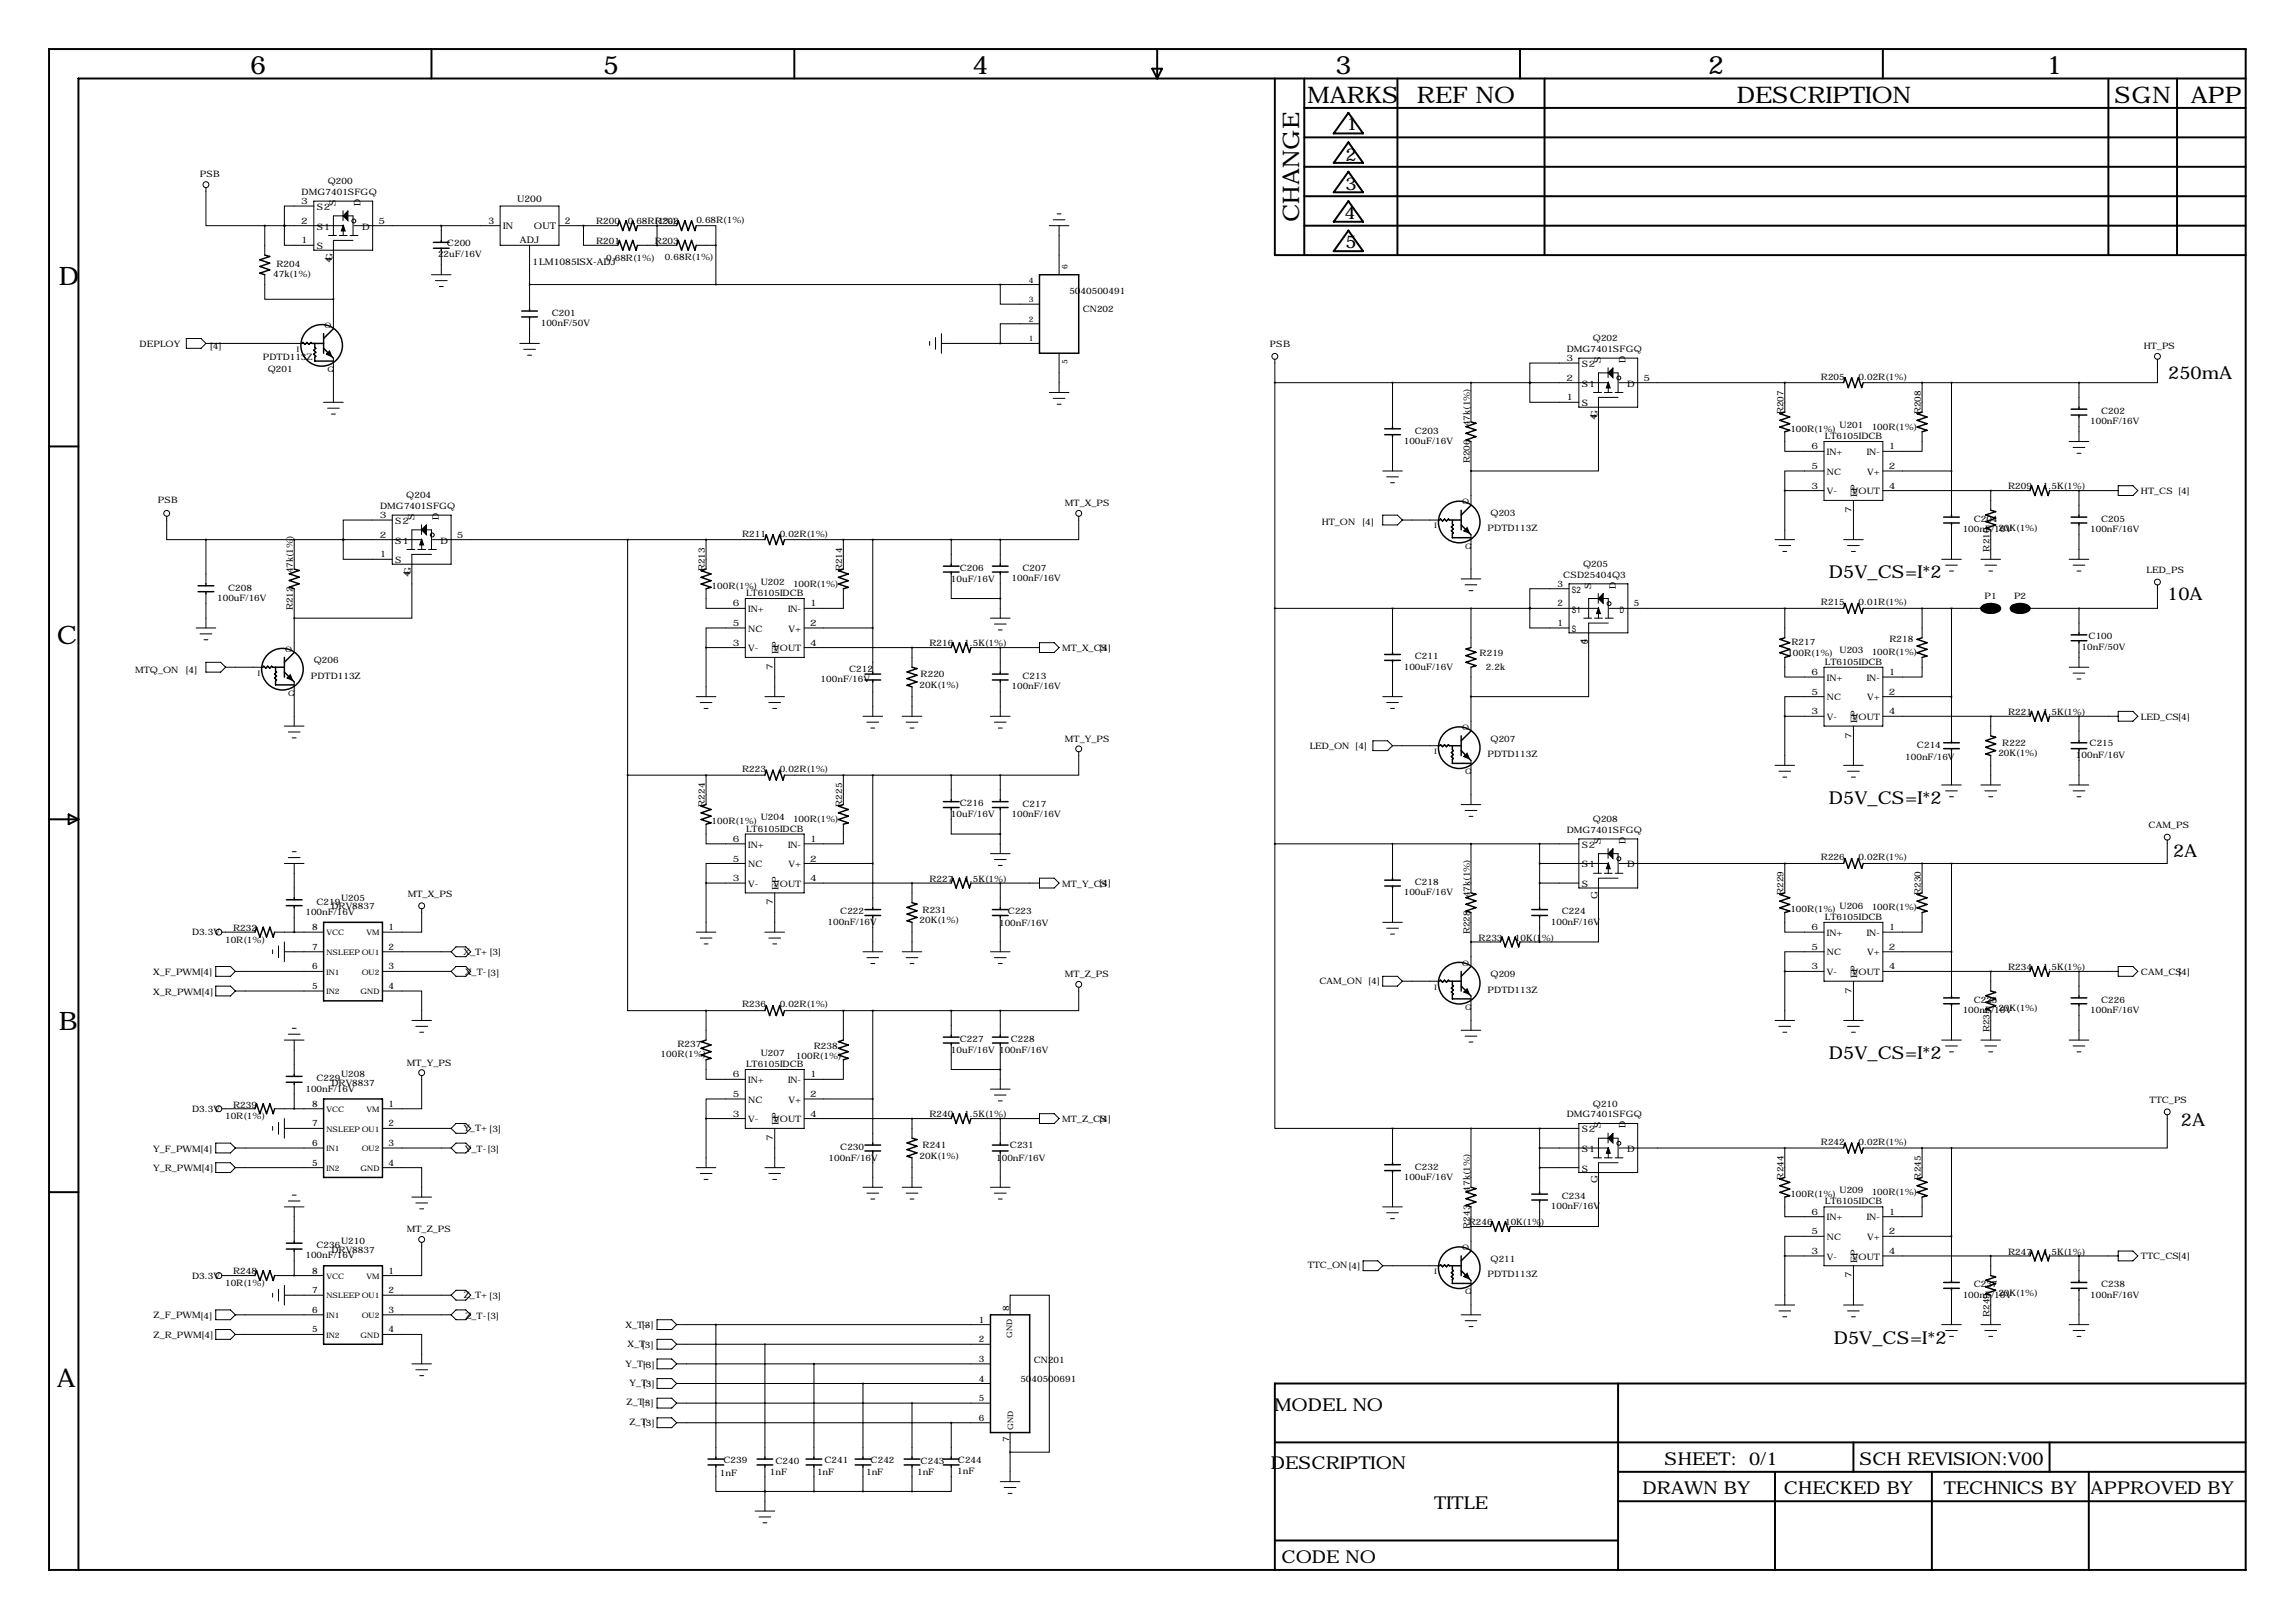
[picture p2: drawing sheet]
<svg xmlns="http://www.w3.org/2000/svg" width="594mm" height="419mm" viewBox="0 0 594 419" stroke-linecap="round" stroke-linejoin="round" font-family="sans-serif">
<defs><g id="words">
<g font-size="6.6">
<text x="64.8" y="19">6</text>
<text x="156.2" y="19">5</text>
<text x="251.9" y="19.3">4</text>
<text x="345.9" y="19.3">3</text>
<text x="442.4" y="19.3">2</text>
<text x="530.1" y="19.3">1</text>
<text x="15.2" y="73.7">D</text>
<text x="14.7" y="166.6">C</text>
<text x="15.2" y="266.7">B</text>
<text x="14.7" y="359.2">A</text>
</g>
<g font-size="5.9">
<text x="338.6" y="26.6">MARKS</text>
<text x="367" y="26.6">REF NO</text>
<text x="449.9" y="26.6">DESCRIPTION</text>
<text x="547.7" y="26.6">SGN</text>
<text x="567.4" y="26.6">APP</text>
<text x="336.5" y="57.4" transform="rotate(-90 336.5 57.4)">CHANGE</text>
</g>
<g font-size="4.6">
<text x="348.7" y="33.8">1</text>
<text x="348.5" y="41.7">2</text>
<text x="348.5" y="49.3">3</text>
<text x="348.2" y="56.6">4</text>
<text x="348.5" y="64.3">5</text>
<text x="561.6" y="98">250mA</text>
<text x="473.7" y="149.6">D5V_CS=I*2</text>
<text x="561.3" y="155.4">10A</text>
<text x="473.7" y="208">D5V_CS=I*2</text>
<text x="562.9" y="221.7">2A</text>
<text x="473.7" y="274.1">D5V_CS=I*2</text>
<text x="564.9" y="291.6">2A</text>
<text x="475" y="348">D5V_CS=I*2</text>
<text x="330.1" y="365.1">MODEL NO</text>
<text x="329.2" y="380.4">DESCRIPTION</text>
<text x="431.1" y="379.1">SHEET: 0/1</text>
<text x="481.6" y="379.1">SCH REVISION:V00</text>
<text x="425.5" y="386.7">DRAWN BY</text>
<text x="462.1" y="386.7">CHECKED BY</text>
<text x="503.4" y="386.7">TECHNICS BY</text>
<text x="541.5" y="386.7">APPROVED BY</text>
<text x="371.5" y="390.5">TITLE</text>
<text x="331.9" y="404.5">CODE NO</text>
</g>
<g font-size="2.4">
<text x="134" y="52.3">U200</text>
<text x="126.5" y="57.9">3</text>
<text x="130.3" y="59.4">IN</text>
<text x="138.3" y="59.4">OUT</text>
<text x="146.3" y="57.9">2</text>
<text x="134.7" y="63">ADJ</text>
<text x="137.9" y="68.5">1LM1085ISX-ADJ</text>
</g>
<g font-size="2.3">
<text x="51.8" y="45.7">PSB</text>
<text x="84.9" y="47.7">Q200</text>
<text x="78" y="52.8">3</text>
<text x="78.1" y="50.5">DMG7401SFGQ</text>
<text x="87" y="53.3" transform="rotate(-90 87 53.3)">S</text>
<text x="93.4" y="53.3" transform="rotate(-90 93.4 53.3)">D</text>
<text x="78" y="57.9">2</text>
<text x="82" y="59.4">S1</text>
<text x="82" y="54.4">S2</text>
<text x="93.8" y="59.4">D</text>
<text x="98" y="57.9">5</text>
<text x="154.4" y="58.1">R200</text>
<text x="162.6" y="58.1">0.68R(1%)</text>
<text x="169.6" y="58.1">R202</text>
<text x="180.4" y="57.6">0.68R(1%)</text>
<text x="78" y="63">1</text>
<text x="82" y="64.5">S</text>
<text x="115.8" y="63.7">C200</text>
<text x="154.4" y="63.2">R201</text>
<text x="169.6" y="63.2">R203</text>
<text x="70.8" y="71.8">47k(1%)</text>
<text x="71.6" y="69">R204</text>
<text x="85.9" y="68" transform="rotate(-90 85.9 68)">4</text>
<text x="86.1" y="67.6" transform="rotate(-90 86.1 67.6)">G</text>
<text x="113.5" y="66.5">22uF/16V</text>
<text x="157" y="67.5">0.68R(1%)</text>
<text x="172.2" y="67.3">0.68R(1%)</text>
<text x="277" y="76.1">5040500491</text>
<text x="142.9" y="81.8">C201</text>
<text x="280.5" y="80.8">CN202</text>
<text x="36.2" y="89.9">DEPLOY</text>
<text x="140.1" y="84.5">100nF/50V</text>
<text x="328.9" y="89.9">PSB</text>
<text x="412.6" y="88.3">Q202</text>
<text x="54.4" y="90.3">[4]</text>
<text x="68.1" y="93.1">PDTD113Z</text>
<text x="405.7" y="93.5">3</text>
<text x="405.8" y="91.1">DMG7401SFGQ</text>
<text x="409.7" y="95">S2</text>
<text x="414.7" y="94" transform="rotate(-90 414.7 94)">S</text>
<text x="421" y="94" transform="rotate(-90 421 94)">D</text>
<text x="555.2" y="90.4">HT_PS</text>
<text x="69.3" y="96.3">Q201</text>
<text x="405.7" y="98.6">2</text>
<text x="409.7" y="100.1">S1</text>
<text x="421.4" y="100.1">D</text>
<text x="425.7" y="98.6">5</text>
<text x="471.6" y="98.2">R205</text>
<text x="481.4" y="98.2">0.02R(1%)</text>
<text x="405.7" y="103.6">1</text>
<text x="409.7" y="105.1">S</text>
<text x="462" y="107.2" transform="rotate(-90 462 107.2)">R207</text>
<text x="497.5" y="107.2" transform="rotate(-90 497.5 107.2)">R208</text>
<text x="544.2" y="107.2">C202</text>
<text x="366.4" y="112.3">C203</text>
<text x="380.7" y="110.4" transform="rotate(-90 380.7 110.4)">47k(1%)</text>
<text x="413.5" y="108.6" transform="rotate(-90 413.5 108.6)">4</text>
<text x="413.8" y="108.2" transform="rotate(-90 413.8 108.2)">G</text>
<text x="463.7" y="111.7">100R(1%)</text>
<text x="472.6" y="113.7">LT6105IDCB</text>
<text x="476.5" y="110.7">U201</text>
<text x="484.8" y="111.2">100R(1%)</text>
<text x="541.4" y="109.9">100nF/16V</text>
<text x="363.6" y="115">100uF/16V</text>
<text x="380.7" y="119.9" transform="rotate(-90 380.7 119.9)">R206</text>
<text x="469.2" y="116.3">6</text>
<text x="473.2" y="117.8">IN+</text>
<text x="483.5" y="117.8">IN-</text>
<text x="489.2" y="116.3">1</text>
<text x="469.2" y="121.4">5</text>
<text x="473.2" y="122.9">NC</text>
<text x="483.6" y="122.9">V+</text>
<text x="489.2" y="121.4">2</text>
<text x="40.9" y="130.3">PSB</text>
<text x="98.5" y="131.8">DMG7401SFGQ</text>
<text x="105.2" y="129">Q204</text>
<text x="275.8" y="131.1">MT_X_PS</text>
<text x="469.2" y="126.5">3</text>
<text x="473.2" y="128">V-</text>
<text x="479.7" y="128">VOUT</text>
<text x="481" y="128.8" transform="rotate(-90 481 128.8)">EP</text>
<text x="489.2" y="126.5">4</text>
<text x="520.1" y="126.7">R209</text>
<text x="529.1" y="126.7">1.5K(1%)</text>
<text x="554.5" y="127.9">HT_CS [4]</text>
<text x="98.4" y="134.1">3</text>
<text x="102.4" y="135.6">S2</text>
<text x="107.3" y="134.6" transform="rotate(-90 107.3 134.6)">S</text>
<text x="113.7" y="134.6" transform="rotate(-90 113.7 134.6)">D</text>
<text x="342.3" y="136">HT_ON</text>
<text x="352.8" y="136">[4]</text>
<text x="385.3" y="137.6">PDTD113Z</text>
<text x="386.1" y="133.6">Q203</text>
<text x="479.6" y="132.8" transform="rotate(-90 479.6 132.8)">7</text>
<text x="508.4" y="137.8">100nF/16V</text>
<text x="511.2" y="135.1">C204</text>
<text x="517.6" y="137.4">20K(1%)</text>
<text x="541.4" y="137.8">100nF/16V</text>
<text x="544.2" y="135.1">C205</text>
<text x="98.4" y="139.2">2</text>
<text x="102.4" y="140.7">S1</text>
<text x="114.1" y="140.7">D</text>
<text x="118.4" y="139.2">5</text>
<text x="192.2" y="138.9">R211</text>
<text x="202" y="138.9">0.02R(1%)</text>
<text x="515.3" y="142.8" transform="rotate(-90 515.3 142.8)">R210</text>
<text x="75.9" y="148.5" transform="rotate(-90 75.9 148.5)">47k(1%)</text>
<text x="98.4" y="144.3">1</text>
<text x="102.4" y="145.8">S</text>
<text x="106.2" y="149.3" transform="rotate(-90 106.2 149.3)">4</text>
<text x="106.4" y="148.8" transform="rotate(-90 106.4 148.8)">G</text>
<text x="182.6" y="147.9" transform="rotate(-90 182.6 147.9)">R213</text>
<text x="218.1" y="147.9" transform="rotate(-90 218.1 147.9)">R214</text>
<text x="248.6" y="147.8">C206</text>
<text x="264.8" y="147.8">C207</text>
<text x="404.9" y="149.5">CSD25404Q3</text>
<text x="410" y="146.8">Q205</text>
<text x="556" y="148.3">LED_PS</text>
<text x="56.2" y="155.6">100uF/16V</text>
<text x="59.1" y="152.9">C208</text>
<text x="184.3" y="152.3">100R(1%)</text>
<text x="193.2" y="154.3">LT6105IDCB</text>
<text x="197.1" y="151.4">U202</text>
<text x="205.4" y="151.8">100R(1%)</text>
<text x="246.3" y="150.6">10uF/16V</text>
<text x="262" y="150.5">100nF/16V</text>
<text x="403.4" y="151.9">3</text>
<text x="407.2" y="153.5">S2</text>
<text x="412.1" y="152.4" transform="rotate(-90 412.1 152.4)">S</text>
<text x="418.5" y="152.4" transform="rotate(-90 418.5 152.4)">D</text>
<text x="514" y="154.9">P1</text>
<text x="521.7" y="154.9">P2</text>
<text x="75.9" y="158" transform="rotate(-90 75.9 158)">R212</text>
<text x="189.8" y="157">6</text>
<text x="193.8" y="158.4">IN+</text>
<text x="204.1" y="158.4">IN-</text>
<text x="209.8" y="157">1</text>
<text x="403.4" y="157">2</text>
<text x="407.2" y="158.6">S1</text>
<text x="423.2" y="157">5</text>
<text x="471.6" y="156.7">R215</text>
<text x="481.4" y="156.7">0.01R(1%)</text>
<text x="189.8" y="162.1">5</text>
<text x="189.8" y="167.1">3</text>
<text x="193.8" y="163.5">NC</text>
<text x="204.2" y="163.5">V+</text>
<text x="209.8" y="167.1">4</text>
<text x="209.8" y="162.1">2</text>
<text x="240.7" y="167.3">R216</text>
<text x="249.7" y="167.3">1.5K(1%)</text>
<text x="403.4" y="162.1">1</text>
<text x="411" y="166.8" transform="rotate(-90 411 166.8)">4</text>
<text x="464" y="167.1">R217</text>
<text x="489.4" y="166.3">R218</text>
<text x="541" y="165.3">C100</text>
<text x="81.3" y="171.7">Q206</text>
<text x="193.8" y="168.6">V-</text>
<text x="200.2" y="173.4" transform="rotate(-90 200.2 173.4)">7</text>
<text x="200.3" y="168.6">VOUT</text>
<text x="201.6" y="169.4" transform="rotate(-90 201.6 169.4)">EP</text>
<text x="219.9" y="173.9">C212</text>
<text x="275.1" y="168.6">MT_X_CS</text>
<text x="284.7" y="168.5">[4]</text>
<text x="363.6" y="173.4">100uF/16V</text>
<text x="366.4" y="170.7">C211</text>
<text x="383.2" y="169.9">R219</text>
<text x="384.8" y="173.4">2.2k</text>
<text x="463" y="169.9">100R(1%)</text>
<text x="472.6" y="172.1">LT6105IDCB</text>
<text x="476.5" y="169.2">U203</text>
<text x="484.8" y="169.6">100R(1%)</text>
<text x="539.2" y="168.3">10nF/50V</text>
<text x="35" y="174.1">MTQ_ON</text>
<text x="48" y="174.1">[4]</text>
<text x="80.5" y="175.7">PDTD113Z</text>
<text x="212.6" y="176.5">100nF/16V</text>
<text x="238.2" y="178">20K(1%)</text>
<text x="238.5" y="175.2">R220</text>
<text x="262" y="178.5">100nF/16V</text>
<text x="264.8" y="175.8">C213</text>
<text x="469.2" y="179.8">5</text>
<text x="469.2" y="174.8">6</text>
<text x="473.2" y="176.2">IN+</text>
<text x="483.5" y="176.2">IN-</text>
<text x="489.2" y="174.8">1</text>
<text x="489.2" y="179.8">2</text>
<text x="469.2" y="184.9">3</text>
<text x="473.2" y="181.3">NC</text>
<text x="483.6" y="181.3">V+</text>
<text x="489.2" y="184.9">4</text>
<text x="520.1" y="185.1">R221</text>
<text x="529.1" y="185.1">1.5K(1%)</text>
<text x="473.2" y="186.4">V-</text>
<text x="479.6" y="191.2" transform="rotate(-90 479.6 191.2)">7</text>
<text x="479.7" y="186.4">VOUT</text>
<text x="481" y="187.2" transform="rotate(-90 481 187.2)">EP</text>
<text x="554.5" y="186.3">LED_CS[4]</text>
<text x="275.8" y="192">MT_Y_PS</text>
<text x="339.2" y="193.9">LED_ON [4]</text>
<text x="385.3" y="196">PDTD113Z</text>
<text x="386.1" y="192">Q207</text>
<text x="493.5" y="196.8">100nF/16V</text>
<text x="496.5" y="193.7">C214</text>
<text x="517.6" y="195.8">20K(1%)</text>
<text x="518.6" y="193">R222</text>
<text x="537.7" y="196.3">100nF/16V</text>
<text x="541.2" y="193.2">C215</text>
<text x="192.2" y="199.8">R223</text>
<text x="202" y="199.8">0.02R(1%)</text>
<text x="182.6" y="208.8" transform="rotate(-90 182.6 208.8)">R224</text>
<text x="218.1" y="208.8" transform="rotate(-90 218.1 208.8)">R225</text>
<text x="248.6" y="208.7">C216</text>
<text x="264.8" y="208.8">C217</text>
<text x="184.3" y="213.3">100R(1%)</text>
<text x="193.2" y="215.3">LT6105IDCB</text>
<text x="197.1" y="212.3">U204</text>
<text x="205.4" y="212.8">100R(1%)</text>
<text x="246.3" y="211.5">10uF/16V</text>
<text x="262" y="211.5">100nF/16V</text>
<text x="405.8" y="215.6">DMG7401SFGQ</text>
<text x="412.6" y="212.8">Q208</text>
<text x="556.5" y="214.4">CAM_PS</text>
<text x="189.8" y="217.9">6</text>
<text x="193.8" y="219.4">IN+</text>
<text x="204.1" y="219.4">IN-</text>
<text x="209.8" y="217.9">1</text>
<text x="409.7" y="219.4">S2</text>
<text x="414.7" y="218.4" transform="rotate(-90 414.7 218.4)">S</text>
<text x="421" y="218.4" transform="rotate(-90 421 218.4)">D</text>
<text x="189.8" y="223">5</text>
<text x="193.8" y="224.5">NC</text>
<text x="204.2" y="224.5">V+</text>
<text x="209.8" y="223">2</text>
<text x="409.7" y="224.5">S1</text>
<text x="421.4" y="224.5">D</text>
<text x="471.6" y="222.7">R226</text>
<text x="481.4" y="222.7">0.02R(1%)</text>
<text x="88.3" y="233.1">U205</text>
<text x="105.6" y="232.2">MT_X_PS</text>
<text x="189.8" y="228.1">3</text>
<text x="193.8" y="229.6">V-</text>
<text x="200.3" y="229.6">VOUT</text>
<text x="201.6" y="230.4" transform="rotate(-90 201.6 230.4)">EP</text>
<text x="209.8" y="228.1">4</text>
<text x="240.7" y="228.3">R227</text>
<text x="249.7" y="228.3">1.5K(1%)</text>
<text x="275.1" y="229.5">MT_Y_CS</text>
<text x="284.7" y="229.4">[4]</text>
<text x="363.6" y="231.8">100uF/16V</text>
<text x="366.4" y="229.1">C218</text>
<text x="380.7" y="232.3" transform="rotate(-90 380.7 232.3)">47k(1%)</text>
<text x="409.7" y="229.6">S</text>
<text x="413.8" y="232.7" transform="rotate(-90 413.8 232.7)">G</text>
<text x="462" y="231.7" transform="rotate(-90 462 231.7)">R229</text>
<text x="497.5" y="231.7" transform="rotate(-90 497.5 231.7)">R230</text>
<text x="79.1" y="236.9">100nF/16V</text>
<text x="81.9" y="234.2">C219</text>
<text x="85.8" y="235.4">DRV8837</text>
<text x="200.2" y="234.4" transform="rotate(-90 200.2 234.4)">7</text>
<text x="214.3" y="239.5">100nF/16V</text>
<text x="217.6" y="236.7">C222</text>
<text x="238.2" y="239">20K(1%)</text>
<text x="239" y="236.4">R231</text>
<text x="258.8" y="239.7">100nF/16V</text>
<text x="261.1" y="236.7">C223</text>
<text x="401.7" y="239.4">100nF/16V</text>
<text x="404.5" y="236.7">C224</text>
<text x="463.7" y="236.2">100R(1%)</text>
<text x="472.6" y="238.1">LT6105IDCB</text>
<text x="476.5" y="235.2">U206</text>
<text x="484.8" y="235.7">100R(1%)</text>
<text x="49.8" y="242.1">D3.3V</text>
<text x="58.3" y="244">10R(1%)</text>
<text x="60.4" y="241">R232</text>
<text x="80.8" y="245.9">7</text>
<text x="80.9" y="240.8">8</text>
<text x="100.6" y="240.8">1</text>
<text x="100.6" y="245.9">2</text>
<text x="380.7" y="241.9" transform="rotate(-90 380.7 241.9)">R228</text>
<text x="383" y="243.5">R233</text>
<text x="392.4" y="243.5">10K(1%)</text>
<text x="469.2" y="245.9">5</text>
<text x="469.2" y="240.8">6</text>
<text x="473.2" y="242.3">IN+</text>
<text x="483.5" y="242.3">IN-</text>
<text x="489.2" y="240.8">1</text>
<text x="489.2" y="245.9">2</text>
<text x="80.8" y="251">6</text>
<text x="100.6" y="251">3</text>
<text x="120" y="247.1">X_T+ [3]</text>
<text x="469.2" y="251">3</text>
<text x="473.2" y="247.3">NC</text>
<text x="483.6" y="247.3">V+</text>
<text x="489.2" y="251">4</text>
<text x="520.1" y="251.1">R234</text>
<text x="529.1" y="251.1">1.5K(1%)</text>
<text x="39.7" y="257.4">X_R_PWM[4]</text>
<text x="39.7" y="252.4">X_F_PWM[4]</text>
<text x="80.8" y="256">5</text>
<text x="100.6" y="256">4</text>
<text x="120.4" y="252.5">X_T-[3]</text>
<text x="275.8" y="253">MT_Z_PS</text>
<text x="341.7" y="254.8">CAM_ON [4]</text>
<text x="385.3" y="256.9">PDTD113Z</text>
<text x="386.1" y="253">Q209</text>
<text x="473.2" y="252.4">V-</text>
<text x="479.6" y="257.2" transform="rotate(-90 479.6 257.2)">7</text>
<text x="479.7" y="252.4">VOUT</text>
<text x="481" y="253.2" transform="rotate(-90 481 253.2)">EP</text>
<text x="554.5" y="252.4">CAM_CS</text>
<text x="564.1" y="252.3">[4]</text>
<text x="192.2" y="260.8">R236</text>
<text x="202" y="260.8">0.02R(1%)</text>
<text x="508.4" y="262.3">100nF/16V</text>
<text x="511.2" y="259.6">C225</text>
<text x="517.6" y="261.8">20K(1%)</text>
<text x="541.4" y="262.3">100nF/16V</text>
<text x="544.2" y="259.6">C226</text>
<text x="248.6" y="269.7">C227</text>
<text x="261.8" y="269.7">C228</text>
<text x="515.3" y="267.3" transform="rotate(-90 515.3 267.3)">R235</text>
<text x="105.4" y="275.8">MT_Y_PS</text>
<text x="171.1" y="273.5">100R(1%)</text>
<text x="175.5" y="271">R237</text>
<text x="197.1" y="273.3">U207</text>
<text x="206.2" y="274">100R(1%)</text>
<text x="210.8" y="271.5">R238</text>
<text x="246.3" y="272.5">10uF/16V 100nF/16V</text>
<text x="81.9" y="279.9">C229</text>
<text x="85.8" y="281.1">DRV8837</text>
<text x="88.3" y="278.8">U208</text>
<text x="189.8" y="278.9">6</text>
<text x="193.2" y="276.2">LT6105IDCB</text>
<text x="193.8" y="280.4">IN+</text>
<text x="204.1" y="280.4">IN-</text>
<text x="209.8" y="278.9">1</text>
<text x="49.8" y="287.8">D3.3V</text>
<text x="60.4" y="286.7">R239</text>
<text x="79.1" y="282.6">100nF/16V</text>
<text x="80.9" y="286.5">8</text>
<text x="100.6" y="286.5">1</text>
<text x="189.8" y="284">5</text>
<text x="193.8" y="285.4">NC</text>
<text x="204.2" y="285.4">V+</text>
<text x="209.8" y="284">2</text>
<text x="412.6" y="286.5">Q210</text>
<text x="556.8" y="285.5">TTC_PS</text>
<text x="58.3" y="289.8">10R(1%)</text>
<text x="80.8" y="291.6">7</text>
<text x="100.6" y="291.6">2</text>
<text x="120" y="292.9">Y_T+ [3]</text>
<text x="189.8" y="289.1">3</text>
<text x="193.8" y="290.5">V-</text>
<text x="200.3" y="290.5">VOUT</text>
<text x="201.6" y="291.3" transform="rotate(-90 201.6 291.3)">EP</text>
<text x="209.8" y="289.1">4</text>
<text x="240.7" y="289.2">R240</text>
<text x="249.7" y="289.2">1.5K(1%)</text>
<text x="275.1" y="290.5">MT_Z_CS</text>
<text x="284.7" y="290.4">[4]</text>
<text x="405.8" y="289.2">DMG7401SFGQ</text>
<text x="409.7" y="293.1">S2</text>
<text x="414.7" y="292.1" transform="rotate(-90 414.7 292.1)">S</text>
<text x="421" y="292.1" transform="rotate(-90 421 292.1)">D</text>
<text x="39.7" y="298.1">Y_F_PWM[4]</text>
<text x="80.8" y="296.7">6</text>
<text x="100.6" y="296.7">3</text>
<text x="120.4" y="298.2">Y_T-[3]</text>
<text x="200.2" y="295.3" transform="rotate(-90 200.2 295.3)">7</text>
<text x="217.6" y="297.6">C230</text>
<text x="238.2" y="299.9">20K(1%)</text>
<text x="239" y="297.1">R241</text>
<text x="261.6" y="297.1">C231</text>
<text x="409.7" y="298.2">S1</text>
<text x="421.4" y="298.2">D</text>
<text x="471.6" y="296.4">R242</text>
<text x="481.4" y="296.4">0.02R(1%)</text>
<text x="39.7" y="303.2">Y_R_PWM[4]</text>
<text x="80.8" y="301.8">5</text>
<text x="100.6" y="301.8">4</text>
<text x="214.6" y="300.4">100nF/16V</text>
<text x="258" y="300.4">100nF/16V</text>
<text x="363.6" y="305.5">100uF/16V</text>
<text x="366.4" y="302.8">C232</text>
<text x="409.7" y="303.3">S</text>
<text x="462" y="305.4" transform="rotate(-90 462 305.4)">R244</text>
<text x="497.5" y="305.4" transform="rotate(-90 497.5 305.4)">R245</text>
<text x="380.7" y="308.5" transform="rotate(-90 380.7 308.5)">47k(1%)</text>
<text x="404.5" y="310.4">C234</text>
<text x="413.8" y="306.3" transform="rotate(-90 413.8 306.3)">G</text>
<text x="463.7" y="309.8">100R(1%)</text>
<text x="472.6" y="311.8">LT6105IDCB</text>
<text x="476.5" y="308.9">U209</text>
<text x="484.8" y="309.3">100R(1%)</text>
<text x="380.4" y="317.2">R246</text>
<text x="389.8" y="317.2">10K(1%)</text>
<text x="401.7" y="313.1">100nF/16V</text>
<text x="469.2" y="314.5">6</text>
<text x="473.2" y="315.9">IN+</text>
<text x="483.5" y="315.9">IN-</text>
<text x="489.2" y="314.5">1</text>
<text x="81.9" y="323.1">C236</text>
<text x="88.3" y="322">U210</text>
<text x="105.4" y="319">MT_Z_PS</text>
<text x="380.7" y="318.1" transform="rotate(-90 380.7 318.1)">R243</text>
<text x="469.2" y="319.5">5</text>
<text x="473.2" y="321">NC</text>
<text x="483.6" y="321">V+</text>
<text x="489.2" y="319.5">2</text>
<text x="60.4" y="329.9">R248</text>
<text x="79.1" y="325.8">100nF/16V</text>
<text x="80.9" y="329.7">8</text>
<text x="85.8" y="324.3">DRV8837</text>
<text x="100.6" y="329.7">1</text>
<text x="338.7" y="328.2">TTC_ON[4]</text>
<text x="386.1" y="326.6">Q211</text>
<text x="469.2" y="324.6">3</text>
<text x="473.2" y="326.1">V-</text>
<text x="479.7" y="326.1">VOUT</text>
<text x="481" y="326.9" transform="rotate(-90 481 326.9)">EP</text>
<text x="489.2" y="324.6">4</text>
<text x="520.1" y="324.8">R247</text>
<text x="529.1" y="324.8">1.5K(1%)</text>
<text x="554.5" y="326">TTC_CS[4]</text>
<text x="49.8" y="331">D3.3V</text>
<text x="58.3" y="332.9">10R(1%)</text>
<text x="80.8" y="334.8">7</text>
<text x="100.6" y="334.8">2</text>
<text x="385.3" y="330.6">PDTD113Z</text>
<text x="479.6" y="330.9" transform="rotate(-90 479.6 330.9)">7</text>
<text x="508.4" y="335.9">100nF/16V</text>
<text x="511.2" y="333.2">C237</text>
<text x="517.6" y="335.5">20K(1%)</text>
<text x="541.4" y="335.9">100nF/16V</text>
<text x="544.2" y="333.2">C238</text>
<text x="39.8" y="341.3">Z_F_PWM[4]</text>
<text x="80.8" y="339.9">6</text>
<text x="100.6" y="339.9">3</text>
<text x="120.2" y="336">Z_T+ [3]</text>
<text x="120.6" y="341.4">Z_T-[3]</text>
<text x="261.4" y="339.3" transform="rotate(-90 261.4 339.3)">8</text>
<text x="515.3" y="340.9" transform="rotate(-90 515.3 340.9)">R249</text>
<text x="39.8" y="346.3">Z_R_PWM[4]</text>
<text x="80.8" y="344.9">5</text>
<text x="100.6" y="344.9">4</text>
<text x="162" y="343.9">X_T+</text>
<text x="166.2" y="343.9">[3]</text>
<text x="253.6" y="347.5">2</text>
<text x="253.6" y="342.4">1</text>
<text x="162" y="353.8">Y_T+</text>
<text x="162.5" y="348.7">X_T-</text>
<text x="166.2" y="348.9">[3]</text>
<text x="253.6" y="352.6">3</text>
<text x="267.8" y="352.9">CN201</text>
<text x="163.1" y="358.8">Y_T-</text>
<text x="166.5" y="354">[3]</text>
<text x="166.5" y="359.1">[3]</text>
<text x="253.6" y="357.6">4</text>
<text x="264.3" y="357.6">5040500691</text>
<text x="162.3" y="363.7">Z_T+</text>
<text x="166.2" y="363.9">[3]</text>
<text x="253.6" y="362.7">5</text>
<text x="163.1" y="369">Z_T-</text>
<text x="166.5" y="369.3">[3]</text>
<text x="253.6" y="367.8">6</text>
<text x="261.4" y="373.3" transform="rotate(-90 261.4 373.3)">7</text>
<text x="186.5" y="382">1nF</text>
<text x="187.4" y="378.7">C239</text>
<text x="199.4" y="381.7">1nF</text>
<text x="200.9" y="378.9">C240</text>
<text x="211.6" y="381.7">1nF</text>
<text x="213.6" y="378.7">C241</text>
<text x="224.3" y="381.7">1nF</text>
<text x="225.5" y="378.7">C242</text>
<text x="237.5" y="381.7">1nF</text>
<text x="238.5" y="378.9">C243</text>
<text x="248" y="381.5">1nF</text>
<text x="248.1" y="378.7">C244</text>
</g>
<g font-size="2">
<text x="276.5" y="69.6" transform="rotate(-90 276.5 69.6)">6</text>
<text x="266.5" y="73.2">4</text>
<text x="266.5" y="83.3">2</text>
<text x="266.5" y="78.2">3</text>
<text x="84.1" y="84.8">O</text>
<text x="266.5" y="88.4">1</text>
<text x="76.9" y="91">I</text>
<text x="276.5" y="94.2" transform="rotate(-90 276.5 94.2)">5</text>
<text x="84.8" y="96.3">G</text>
<text x="378.7" y="130.6">O</text>
<text x="371.5" y="136.8">I</text>
<text x="379.5" y="142">G</text>
<text x="73.9" y="168.7">O</text>
<text x="66.7" y="174.9">I</text>
<text x="74.7" y="180.1">G</text>
<text x="378.7" y="189">O</text>
<text x="371.5" y="195.2">I</text>
<text x="379.5" y="200.4">G</text>
<text x="84.6" y="242.1">VCC</text>
<text x="94.9" y="242.1">VM</text>
<text x="84.6" y="247.2">NSLEEP OU1</text>
<text x="378.7" y="249.9">O</text>
<text x="84.6" y="257.4">IN2</text>
<text x="84.6" y="252.3">IN1</text>
<text x="93.3" y="257.4">GND</text>
<text x="93.7" y="252.3">OU2</text>
<text x="371.5" y="256.1">I</text>
<text x="379.5" y="261.4">G</text>
<text x="84.6" y="287.8">VCC</text>
<text x="94.9" y="287.8">VM</text>
<text x="84.6" y="292.9">NSLEEP OU1</text>
<text x="84.6" y="298">IN1</text>
<text x="93.7" y="298">OU2</text>
<text x="84.6" y="303.1">IN2</text>
<text x="93.3" y="303.1">GND</text>
<text x="378.7" y="323.6">O</text>
<text x="371.5" y="329.8">I</text>
<text x="84.6" y="331">VCC</text>
<text x="94.9" y="331">VM</text>
<text x="379.5" y="335">G</text>
<text x="84.6" y="341.2">IN1</text>
<text x="84.6" y="336.1">NSLEEP OU1</text>
<text x="93.7" y="341.2">OU2</text>
<text x="84.6" y="346.3">IN2</text>
<text x="93.3" y="346.3">GND</text>
<text x="262.2" y="346.3" transform="rotate(-90 262.2 346.3)">GND</text>
<text x="262.4" y="370.1" transform="rotate(-90 262.4 370.1)">GND</text>
</g>
</g></defs>
<g fill="none" stroke="#000" stroke-width=".51">
<path d="M12.7 12.7h569v393.7h-569zM111.8 12.7v7.6M205.7 12.7v7.6M298.4 17.8h2.6l-1.3 2.5zM299.7 12.7v7.6M393.7 12.7v7.6M487.7 12.7v7.6M330.2 20.3v45.7h251.5M337.8 20.3v45.7M337.8 27.9h243.9M337.8 35.6h243.9M349.2 29.2l3.9 5.3h-7.7z"/>
<path d="M349.2 36.8l3.9 5.4h-7.7zM361.9 20.3v45.7M400 20.3v45.7M546.1 20.3v45.7M563.9 20.3v45.7M581.7 20.3h-561.4v386.1M337.8 43.2h243.9M337.8 50.8h243.9M337.8 58.4h243.9M349.2 44.4l3.9 5.4h-7.7zM349.2 52.1l3.9 5.3h-7.7zM349.2 59.7l3.9 5.3h-7.7z"/>
<path d="M12.7 115.6h7.6M12.7 212.1h7.6M17.8 210.8l2.5 1.3-2.5 1.3zM12.7 308.6h7.6M419.1 358.1v48.3M581.7 358.1h-251.5v48.3M330.2 373.4h251.5M480.1 373.4v7.6M530.9 373.4v7.6M330.2 398.8h88.9M419.1 388.6h162.6M419.1 381h162.6"/>
<path d="M459.7 381v25.4M500.4 381v25.4M541 381v25.4"/>
</g>
<g fill="none" stroke="#000" stroke-width=".38">
<path d="M160 58.4l.4-1.3 .9 2.6 .9-2.6 .8 2.6 .9-2.6 .8 2.6 .4-1.3M175.3 58.4l.4-1.3 .8 2.6 .9-2.6 .9 2.6 .8-2.6 .9 2.6 .3-1.3M68.6 66l1.2 .4-2.5 .9 2.5 .8-2.5 .9 2.5 .9-2.5 .8 1.3 .4M112.3 64.3h4M112.3 62.7h4M114.3 62.2v.5M114.3 64.3v.5M160 63.5l.4-1.3 .9 2.6 .9-2.6 .8 2.6 .9-2.6 .8 2.6 .4-1.3M175.3 63.5l.4-1.3 .8 2.6 .9-2.6 .9 2.6 .8-2.6 .9 2.6 .3-1.3M269.2 71.1h10.2v20.3h-10.2zM78.2 88.9l.3-.3 .5 .6 .5-.6 .5 .6 .5-.6 .3 .3h3M81.5 88.9v1l.3 .3-.5 .5 .5 .5-.5 .5 .5 .5-.3 .3v1h4.9"/>
<path d="M83.8 86.4v5M83.8 90.2l2.6 2.5M86.4 85.1l-2.6 2.5M135.1 82h4.1M135.1 80.5h4.1M137.2 80v.5M137.2 82v.6M477.5 99.1l.4-1.3 .8 2.5 .9-2.5 .9 2.5 .8-2.5 .9 2.5 .4-1.2M358.6 112.5h4.1M358.6 111h4.1M360.7 110.5v.5M360.7 112.5v.5"/>
<path d="M381 109.2l1.3 .4-2.6 .8 2.6 .9-2.6 .9 2.6 .8-2.6 .9 1.3 .4M462.3 106.7l-1.3 .4 2.5 .8-2.5 .9 2.5 .9-2.5 .8 2.5 .9-1.2 .4M497.8 106.7l-1.2 .4 2.5 .8-2.5 .9 2.5 .9-2.5 .8 2.5 .9-1.3 .4M536.4 107.4h4.1M536.4 105.9h4.1M538.5 105.4v.5M538.5 107.4v.5M198.1 139.7l.4-1.3 .8 2.6 .9-2.6 .9 2.6 .8-2.6 .9 2.6 .4-1.3M372.9 134.6l.2-.2 .5 .5 .5-.5 .5 .5 .6-.5 .2 .2h3.1M376.2 134.6v1l.2 .3-.5 .5 .5 .5-.5 .5 .5 .5-.2 .3v1h4.8M378.5 132.1v5.1M378.5 135.9l2.5 2.5"/>
<path d="M381 130.8l-2.5 2.5M503.4 135.4h4.1M503.4 133.9h4.1M505.5 133.3v.6M505.5 135.4v.5M515.6 132.1l1.3 .3-2.6 .9 2.6 .9-2.6 .8 2.6 .9-2.6 .9 1.3 .4M525.8 127l.4-1.3 .8 2.6 .9-2.6 .9 2.6 .8-2.6 .9 2.6 .4-1.3M536.4 135.4h4.1M536.4 133.9h4.1M538.5 133.3v.6M538.5 135.4v.5M51.3 153.2h4.1"/>
<path d="M51.3 151.6h4.1M53.3 151.1v.5M53.3 153.2v.5M76.2 147.3l1.3 .4-2.6 .8 2.6 .9-2.6 .9 2.6 .8-2.6 .9 1.3 .4M182.9 147.3l-1.3 .4 2.5 .9-2.5 .9 2.5 .8-2.5 .9 2.5 .8-1.2 .4M218.4 147.3l-1.2 .4 2.5 .9-2.5 .9 2.5 .8-2.5 .9 2.5 .8-1.3 .4M244.3 148.1h4.1M244.3 146.6h4.1M246.4 146.1v.5M246.4 148.1v.5M257 148.1h4.1M257 146.6h4.1"/>
<path d="M259.1 146.1v.5M259.1 148.1v.5M477.5 157.5l.4-1.3 .8 2.6 .9-2.6 .9 2.6 .8-2.6 .9 2.6 .4-1.3M68.1 172.7l.2-.2 .5 .5 .5-.5 .5 .5 .6-.5 .2 .2h3.1M71.4 172.7v1l.2 .3-.5 .5 .5 .5-.5 .5 .5 .5-.2 .3v1h4.8M73.7 174l2.5 2.5M73.7 170.2v5.1M76.2 168.9l-2.5 2.5M224 176h4.1M224 174.5h4.1M226.1 174v.5M226.1 176v.5"/>
<path d="M236.2 172.7l1.3 .4-2.6 .8 2.6 .9-2.6 .9 2.6 .8-2.6 .9 1.3 .4M246.4 167.6l.4-1.2 .8 2.5 .9-2.5 .9 2.5 .8-2.5 .9 2.5 .4-1.3M257 176h4.1M257 174.5h4.1M259.1 174v.5M259.1 176v.5M358.6 170.9h4.1M358.6 169.4h4.1M360.7 168.9v.5M360.7 170.9v.5M381 167.6l-1.3 .4 2.6 .9-2.6 .8 2.6 .9-2.6 .8 2.6 .9-1.3 .4M462.3 165.1l-1.3 .4 2.5 .9-2.5 .8 2.5 .9-2.5 .9 2.5 .8-1.2 .4"/>
<path d="M497.8 165.1l-1.2 .4 2.5 .9-2.5 .8 2.5 .9-2.5 .9 2.5 .8-1.3 .4M536.4 165.9h4.1M536.4 164.3h4.1M538.5 163.8v.5M538.5 165.9v.5M372.9 193l.2-.2 .5 .5 .5-.5 .5 .5 .6-.5 .2 .2h3.1M376.2 193v1.1l.2 .2-.5 .5 .5 .5-.5 .5 .5 .5-.2 .3v1h4.8M378.5 194.3l2.5 2.5M378.5 190.5v5.1M381 189.2l-2.5 2.6M503.4 193.8h4.1M503.4 192.3h4.1"/>
<path d="M505.5 191.8v.5M505.5 193.8v.5M515.6 190.5l1.3 .4-2.6 .8 2.6 .9-2.6 .8 2.6 .9-2.6 .9 1.3 .4M525.8 185.4l.4-1.3 .8 2.6 .9-2.6 .9 2.6 .8-2.6 .9 2.6 .4-1.3M536.4 193.8h4.1M536.4 192.3h4.1M538.5 191.8v.5M538.5 193.8v.5M182.9 208.3l-1.3 .4 2.5 .8-2.5 .9 2.5 .9-2.5 .8 2.5 .9-1.2 .4M198.1 200.7l.4-1.3 .8 2.5 .9-2.5 .9 2.5 .8-2.5 .9 2.5 .4-1.2M218.4 208.3l-1.2 .4 2.5 .8-2.5 .9 2.5 .9-2.5 .8 2.5 .9-1.3 .4M244.3 209h4.1"/>
<path d="M244.3 207.5h4.1M246.4 207v.5M246.4 209v.5M257 209h4.1M257 207.5h4.1M259.1 207v.5M259.1 209v.5M74.2 234.4h4M74.2 232.9h4M76.2 232.4v.5M76.2 234.4v.5M83.8 238.8h15.3v20.3h-15.3z"/>
<path d="M224 237h4.1M224 235.5h4.1M226.1 234.9v.6M226.1 237v.5M236.2 233.7l1.3 .3-2.6 .9 2.6 .9-2.6 .8 2.6 .9-2.6 .9 1.3 .4M246.4 228.6l.4-1.3 .8 2.6 .9-2.6 .9 2.6 .8-2.6 .9 2.6 .4-1.3M257 237h4.1M257 235.5h4.1M259.1 234.9v.6M259.1 237v.5M358.6 229.4h4.1M358.6 227.8h4.1"/>
<path d="M360.7 227.3v.5M360.7 229.4v.5M381 231.1l1.3 .4-2.6 .9 2.6 .8-2.6 .9 2.6 .8-2.6 .9 1.3 .4M396.7 237h4.1M396.7 235.5h4.1M398.8 234.9v.6M398.8 237v.5M462.3 231.1l-1.3 .4 2.5 .9-2.5 .9 2.5 .8-2.5 .9 2.5 .9-1.2 .3M477.5 223.5l.4-1.3 .8 2.6 .9-2.6 .9 2.6 .8-2.6 .9 2.6 .4-1.3M497.8 231.1l-1.2 .4 2.5 .9-2.5 .9 2.5 .8-2.5 .9 2.5 .9-1.3 .3M66 241.3l.4-1.3 .9 2.6 .9-2.6 .8 2.6 .9-2.6 .9 2.6 .3-1.3M372.9 254l.2-.3 .5 .6 .5-.6 .5 .6 .6-.6 .2 .3h3.1"/>
<path d="M376.2 254v1l.2 .3-.5 .5 .5 .5-.5 .5 .5 .5-.2 .3v1h4.8M378.5 251.5v5M378.5 255.3l2.5 2.5M381 250.2l-2.5 2.5M388.6 243.8l.4-1.2 .9 2.5 .9-2.5 .8 2.5 .9-2.5 .8 2.5 .4-1.3M503.4 259.8h4.1M503.4 258.3h4.1M505.5 257.8v.5M505.5 259.8v.6M515.6 256.5l1.3 .4-2.6 .9 2.6 .8-2.6 .9 2.6 .9-2.6 .8 1.3 .4M525.8 251.5l.4-1.3 .8 2.5 .9-2.5 .9 2.5 .8-2.5 .9 2.5 .4-1.2M536.4 259.8h4.1"/>
<path d="M536.4 258.3h4.1M538.5 257.8v.5M538.5 259.8v.6M74.2 278.6h4M76.2 278.1v.5M182.9 269.2l-1.3 .4 2.5 .9-2.5 .9 2.5 .8-2.5 .9 2.5 .9-1.2 .3M198.1 261.6l.4-1.2 .8 2.5 .9-2.5 .9 2.5 .8-2.5 .9 2.5 .4-1.3M218.4 269.2l-1.2 .4 2.5 .9-2.5 .9 2.5 .8-2.5 .9 2.5 .9-1.3 .3M244.3 270h4.1M244.3 268.5h4.1M246.4 268v.5M246.4 270v.5"/>
<path d="M257 270h4.1M257 268.5h4.1M259.1 268v.5M259.1 270v.5M66 287l.4-1.2 .9 2.5 .9-2.5 .8 2.5 .9-2.5 .9 2.5 .3-1.3M74.2 280.2h4M76.2 280.2v.5M83.8 284.5h15.3v20.3h-15.3zM224 297.9h4.1M224 296.4h4.1M226.1 295.9v.5M226.1 297.9v.5"/>
<path d="M236.2 294.6l1.3 .4-2.6 .9 2.6 .8-2.6 .9 2.6 .8-2.6 .9 1.3 .4M246.4 289.6l.4-1.3 .8 2.5 .9-2.5 .9 2.5 .8-2.5 .9 2.5 .4-1.2M257 297.9h4.1M257 296.4h4.1M259.1 295.9v.5M259.1 297.9v.5M477.5 297.2l.4-1.3 .8 2.5 .9-2.5 .9 2.5 .8-2.5 .9 2.5 .4-1.2M358.6 303h4.1M358.6 301.5h4.1M360.7 301v.5M360.7 303v.5M381 307.3l1.3 .4-2.6 .9 2.6 .8-2.6 .9 2.6 .8-2.6 .9 1.3 .4"/>
<path d="M386.1 317.5l.4-1.3 .8 2.6 .9-2.6 .9 2.6 .8-2.6 .9 2.6 .4-1.3M396.7 310.6h4.1M396.7 309.1h4.1M398.8 308.6v.5M398.8 310.6v.5M462.3 304.8l-1.3 .4 2.5 .9-2.5 .8 2.5 .9-2.5 .9 2.5 .8-1.2 .4M497.8 304.8l-1.2 .4 2.5 .9-2.5 .8 2.5 .9-2.5 .9 2.5 .8-1.3 .4M66 330.2l.4-1.3 .9 2.6 .9-2.6 .8 2.6 .9-2.6 .9 2.6 .3-1.3M74.2 323.3h4M74.2 321.8h4M76.2 321.3v.5M76.2 323.3v.5"/>
<path d="M83.8 327.7h15.3v20.3h-15.3zM372.9 327.7l.2-.3 .5 .5 .5-.5 .5 .5 .6-.5 .2 .3h3.1M376.2 327.7v1l.2 .2-.5 .5 .5 .5-.5 .6 .5 .5-.2 .2v1h4.8M378.5 325.1v5.1M378.5 328.9l2.5 2.6M381 323.8l-2.5 2.6M503.4 333.5h4.1M503.4 332h4.1M505.5 331.5v.5M505.5 333.5v.5M515.6 330.2l1.3 .4-2.6 .8 2.6 .9-2.6 .8 2.6 .9-2.6 .9 1.3 .4M525.8 325.1l.4-1.3 .8 2.6 .9-2.6 .9 2.6 .8-2.6 .9 2.6 .4-1.3"/>
<path d="M536.4 333.5h4.1M536.4 332h4.1M538.5 331.5v.5M538.5 333.5v.5M256.5 340.4h10.2v30.4h-10.2zM183.4 379.2h4.1M183.4 377.7h4.1M185.4 377.2v.5M185.4 379.2v.5M196.1 379.2h4.1M196.1 377.7h4.1M198.1 377.2v.5"/>
<path d="M198.1 379.2v.5M208.8 379.2h4.1M208.8 377.7h4.1M210.8 377.2v.5M210.8 379.2v.5M221.5 379.2h4.1M221.5 377.7h4.1M223.5 377.2v.5M223.5 379.2v.5M234.2 379.2h4.1M234.2 377.7h4.1M236.2 377.2v.5"/>
<path d="M236.2 379.2v.5M244.3 379.2h4.1M244.3 377.7h4.1M246.4 377.2v.5M246.4 379.2v.5"/>
<circle cx="83.3" cy="89.4" r="5.4"/>
<circle cx="378" cy="135.1" r="5.4"/>
<circle cx="73.2" cy="173.2" r="5.4"/>
<circle cx="378" cy="193.5" r="5.4"/>
<circle cx="378" cy="254.5" r="5.4"/>
<circle cx="378" cy="328.2" r="5.4"/>
</g>
<g fill="none" stroke="#000" stroke-width=".26">
<path d="M53.3 48.5v9.9h15.3M68.6 58.4v7.6M68.6 58.4h20.3v2.6M73.7 58.4h.1M73.7 58.4v5.1h7.6M81.3 53.3h-7.6v5.1M81.3 52.1h15.2v12.7h-15.2zM88.8 54.6v2.5M91.7 58.4h37.8M114.3 58.4v3.8M129.5 53.3h15.3v10.2h-15.3zM144.8 58.4h15.2"/>
<path d="M151.1 58.4v5.1h8.9M165.1 58.4h10.2M170.2 58.4v5.1M180.3 58.4h5.1v5.1M271.8 58.4h5.1M272.8 56.9h3M273.8 55.4h1M274.3 58.4v12.7M68.6 71.1v6.4h17.8M85.1 61h2M86.4 61v-5.1h5v5.1M87.9 61h2"/>
<path d="M90.7 61h2M91.4 62.2h-5v22.9M111.8 71.1h5M112.8 72.6h3M113.8 74.2h1M114.3 64.8v6.3M137.2 63.5v16.5M137.2 73.7h132M165.1 63.5h10.2M180.3 63.5h5.1M185.4 63.5v10.2M259.1 73.7v5h10.1"/>
<path d="M48.3 87.6h3.8l1.2 1.3-1.2 1.3h-3.8zM53.3 88.9h24.9M86.4 92.7v11.4M134.6 88.9h5.1M135.6 90.4h3.1M136.7 91.9h1M137.2 82.6v6.3M240.8 88.4v1M242.3 87.4v3M243.8 88.9h25.4M243.8 86.4v5M269.2 83.8h-10.1v5.1"/>
<path d="M274.3 91.4v10.2M330.2 99.1h86.4v2.5M330.2 93v125.4M360.7 99.1v11.4M381 99.1v10.1M396.2 99.1v5h12.7M396.2 99.1h.1M408.9 94h-12.7v5.1M408.9 92.7h15.3v12.7h-15.3zM416.5 95.2v2.5M419.4 99.1h58.1M462.3 99.1v7.6"/>
<path d="M482.6 99.1h55.9M497.8 99.1v7.6M505.5 99.1v34.2M538.5 99.1v6.3M558.8 93v6.1h-20.3M83.8 104.1h5.1M84.8 105.7h3.1M85.9 107.2h1M271.8 101.6h5.1M272.8 103.1h3M273.8 104.6h1M360.7 113v8.9"/>
<path d="M381 114.3v16.5M412.7 101.6h2.1M414 101.6v-5.1h5.1v5.1M415.5 101.6h2.1M418.3 101.6h2.1M419.1 102.9h-5.1v19h-33M462.3 111.8v5h10.1M472.4 114.3h15.3v15.2h-15.3zM497.8 111.8v5h-10.1M535.9 114.3h5.1M537 115.8h3M538 117.3h1"/>
<path d="M538.5 107.9v6.4M43.2 133.6v6.1h10.1M53.3 139.7h55.9v2.5M53.3 139.7v11.4M76.2 139.7v7.6M88.9 139.7v5.1h12.7M88.9 139.7h.1M101.6 134.6h-12.7v5.1M101.6 133.3h15.2v12.8h-15.2zM109.2 135.8v2.6M112 139.7h86.1M162.6 139.7v61"/>
<path d="M182.9 139.7v7.6M203.2 139.7h55.9M218.4 139.7v7.6M226.1 139.7v34.3M246.4 139.7v6.4M259.1 139.7v6.4M279.4 133.6v6.1h-20.3M358.1 121.9h5.1M358.1 133.3h3.8l1.3 1.3-1.3 1.3h-3.8zM359.2 123.4h3M360.2 125h1M363.2 134.6h9.7"/>
<path d="M381 138.4v11.5M459.7 139.7h5.1M462.3 127v12.7M462.3 127h10.1M472.4 121.9h-10.1v5.1M477.5 139.7h5.1M480.1 129.5v10.2M487.7 127h38.1M487.7 121.9h17.8M505.5 135.9v8.9M515.6 127v5.1M515.6 137.2v7.6"/>
<path d="M530.9 127h17.7M538.5 127v6.3M538.5 135.9v8.9M548.6 125.7h3.8l1.3 1.3-1.3 1.3h-3.8zM53.3 153.7v8.9M76.2 152.4v16.5M105.4 142.2h2M106.7 142.2v-5h5.1v5M108.2 142.2h2M111 142.2h2M111.8 143.5h-5.1v16.5h-30.5M182.9 152.4v5.1h10.1"/>
<path d="M193 154.9h15.3v15.3h-15.3zM218.4 152.4v5.1h-10.1M246.4 148.6v6.3h12.7M259.1 148.6v11.4M330.2 157.5h83.8v2.5M360.7 157.5v11.4M378.5 149.9h5M379.5 151.4h3M380.5 152.9h1M381 157.5v10.1M396.2 157.5h.1M396.2 157.5v5.1h10.2"/>
<path d="M406.4 152.4h-10.2v5.1M406.4 151.1h15.2v12.7h-15.2zM414 153.6v2.6M416.8 157.5h60.7M460.8 141.2h3M461.8 142.7h1M462.3 157.5v7.6M478.5 141.2h3.1M479.6 142.7h1M482.6 157.5h30.5M497.8 157.5v7.6M502.9 144.8h5.1"/>
<path d="M503.9 146.3h3.1M505 147.8h1M505.5 157.5v34.3M513.1 144.8h5.1M514.1 146.3h3M515.1 147.8h1M525.8 157.5h12.7M535.9 144.8h5.1M537 146.3h3M538 147.8h1M538.5 157.5v6.3M558.8 151.4v6.1h-20.3"/>
<path d="M50.8 162.6h5.1M51.8 164.1h3.1M52.8 165.6h1M53.3 171.4h3.8l1.3 1.3-1.3 1.3h-3.8zM58.4 172.7h9.7M76.2 176.5v11.5M182.9 167.6v12.7M182.9 167.6h10.1M193 162.6h-10.1v5M200.7 170.2v10.1M208.3 162.6h17.8M208.3 167.6h38.1"/>
<path d="M226.1 176.5v8.9M236.2 167.6v5.1M236.2 177.8v7.6M251.5 167.6h17.7M256.5 160h5.1M257.6 161.5h3M258.6 163.1h1M259.1 167.6v6.4M259.1 176.5v8.9M269.2 166.4h3.8l1.3 1.2-1.3 1.3h-3.8zM360.7 171.4v8.9M381 172.7v16.5"/>
<path d="M410.2 160h2M411.5 160v-5.1h5.1v5.1M413 160h2M415.8 160h2M416.6 161.3h-5.1v19h-30.5M462.3 170.2v5.1h10.1M472.4 172.7h15.3v15.3h-15.3zM497.8 170.2v5.1h-10.1M535.9 172.7h5.1M537 174.2h3M538 175.8h1M538.5 166.4v6.3"/>
<path d="M73.7 188h5M74.7 189.5h3M75.7 191h1M180.3 180.3h5.1M181.4 181.9h3M182.4 183.4h1M198.1 180.3h5.1M199.1 181.9h3.1M200.2 183.4h1M223.5 185.4h5.1M224.5 186.9h3.1M225.6 188.5h1"/>
<path d="M233.7 185.4h5.1M234.7 186.9h3M235.7 188.5h1M256.5 185.4h5.1M257.6 186.9h3M258.6 188.5h1M279.4 194.6v6.1h-20.3M355.6 191.8h3.8l1.3 1.2-1.3 1.3h-3.8zM358.1 180.3h5.1M359.2 181.9h3M360.2 183.4h1M360.7 193h12.2"/>
<path d="M381 196.8v11.5M459.7 198.1h5.1M460.8 199.6h3M462.3 185.4v12.7M462.3 185.4h10.1M472.4 180.3h-10.1v5.1M477.5 198.1h5.1M478.5 199.6h3.1M480.1 188v10.1M487.7 185.4h38.1M487.7 180.3h17.8M505.5 194.3v8.9"/>
<path d="M515.6 185.4v5.1M515.6 195.6v7.6M530.9 185.4h17.7M538.5 185.4v6.4M538.5 194.3v8.9M548.6 184.1h3.8l1.3 1.3-1.3 1.3h-3.8zM162.6 200.7v60.9h20.3M162.6 200.7h35.5M182.9 213.4v5h10.1M182.9 200.7v7.6M193 215.9h15.3v15.2h-15.3zM203.2 200.7h55.9"/>
<path d="M218.4 213.4v5h-10.1M218.4 200.7v7.6M226.1 200.7v34.2M246.4 209.5v6.4h12.7M246.4 200.7v6.3M259.1 200.7v6.3M259.1 209.5v11.5M330.2 218.4v73.7h30.5M330.2 218.4h78.7M360.7 218.4v8.9M378.5 208.3h5M379.5 209.8h3"/>
<path d="M380.5 211.3h1M381 218.4v12.7M398.8 218.4v16.5M408.9 217.2h15.3v12.7h-15.3zM416.5 219.7v2.5M461.8 201.2h1M479.6 201.2h1M502.9 203.2h5.1M503.9 204.7h3.1M505 206.2h1M513.1 203.2h5.1M514.1 204.7h3"/>
<path d="M515.1 206.2h1M535.9 203.2h5.1M537 204.7h3M538 206.2h1M561.3 217.4v6.1h-55.8M73.7 223.5h5M74.7 222h3M75.7 220.5h1M76.2 223.5v8.9M76.2 234.9v6.4M109.2 235.2v6.1h-10.1M182.9 228.6h10.1"/>
<path d="M182.9 228.6v12.7M193 223.5h-10.1v5.1M200.7 231.1v10.2M208.3 223.5h17.8M208.3 228.6h38.1M226.1 237.5v8.9M236.2 228.6v5.1M236.2 238.8v7.6M251.5 228.6h17.7M256.5 221h5.1M257.6 222.5h3M258.6 224h1"/>
<path d="M259.1 228.6v6.3M259.1 237.5v8.9M269.2 227.3h3.8l1.3 1.3-1.3 1.3h-3.8zM358.1 238.8h5.1M360.7 229.9v8.9M381 236.2v14M398.8 223.5h17.8v2.6M398.8 228.6h10.1M398.8 237.5v6.3M412.7 226.1h2.1M414 226.1v-5.1h5.1v5.1M415.5 226.1h2.1"/>
<path d="M418.3 226.1h2.1M419.1 227.3h-5.1v16.5h-15.2M419.4 223.5h58.1M462.3 236.2v5.1h10.1M462.3 223.5v7.6M472.4 238.8h15.3v15.2h-15.3zM482.6 223.5h22.9M497.8 236.2v5.1h-10.1M497.8 223.5v7.6M505.5 223.5v34.3M55.9 255.3h3.8l1.3 1.2-1.3 1.3h-3.8zM55.9 250.2h3.8l1.3 1.3-1.3 1.2h-3.8z"/>
<path d="M57.4 241.3h8.6M61 251.5h22.8M61 256.5h22.8M70.6 245.9v1M71.1 241.3h12.7M72.1 244.9v3M73.7 246.4h10.1M73.7 243.8v5.1M99.1 256.5h10.1v7.7M99.1 251.5h17.7M99.1 246.4h17.7M118.1 250.2h2.5l1.3 1.3-1.3 1.2h-2.5l-1.3-1.2z"/>
<path d="M118.1 245.1h2.5l1.3 1.3-1.3 1.2h-2.5l-1.3-1.2zM180.3 241.3h5.1M181.4 242.8h3M182.4 244.3h1M198.1 241.3h5.1M199.1 242.8h3.1M200.2 244.3h1M223.5 246.4h5.1M224.5 247.9h3.1M225.6 249.4h1M233.7 246.4h5.1M234.7 247.9h3"/>
<path d="M235.7 249.4h1M256.5 246.4h5.1M257.6 247.9h3M258.6 249.4h1M279.4 255.5v6.1h-20.3M358.1 252.7h3.8l1.3 1.3-1.3 1.3h-3.8zM359.2 240.3h3M360.2 241.8h1M363.2 254h9.7M381 257.8v8.9M381 243.8h7.6M393.7 243.8h5.1"/>
<path d="M462.3 251.5v12.7M462.3 251.5h10.1M472.4 246.4h-10.1v5.1M480.1 254v10.2M487.7 251.5h38.1M487.7 246.4h17.8M515.6 251.5v5M530.9 251.5h17.7M538.5 251.5v6.3M548.6 250.2h3.8l1.3 1.3-1.3 1.2h-3.8zM73.7 269.2h5M74.7 267.7h3"/>
<path d="M75.7 266.2h1M76.2 269.2v8.9M106.7 264.2h5.1M107.7 265.7h3M108.7 267.2h1M109.2 278.4v8.6h-10.1M182.9 274.3v5.1h10.1M182.9 261.6v7.6M182.9 261.6h15.2M193 276.9h15.3v15.2h-15.3zM203.2 261.6h55.9M218.4 274.3v5.1h-10.1"/>
<path d="M218.4 261.6v7.6M226.1 261.6v34.3M246.4 270.5v6.4h12.7M246.4 261.6v6.4M259.1 261.6v6.4M259.1 270.5v11.4M378.5 266.7h5M379.5 268.2h3M380.5 269.7h1M459.7 264.2h5.1M460.8 265.7h3M461.8 267.2h1"/>
<path d="M477.5 264.2h5.1M478.5 265.7h3.1M479.6 267.2h1M502.9 269.2h5.1M503.9 270.8h3.1M505 272.3h1M505.5 260.4v8.8M513.1 269.2h5.1M514.1 270.8h3M515.1 272.3h1M515.6 261.6v7.6M535.9 269.2h5.1"/>
<path d="M537 270.8h3M538 272.3h1M538.5 260.4v8.8M55.9 295.9h3.8l1.3 1.3-1.3 1.2h-3.8zM57.4 287h8.6M61 297.2h22.8M70.6 291.6v1M71.1 287h12.7M72.1 290.6v3M73.7 292.1h10.1M73.7 289.6v5M76.2 280.7v6.3"/>
<path d="M99.1 297.2h17.7M99.1 292.1h17.7M118.1 290.8h2.5l1.3 1.3-1.3 1.3h-2.5l-1.3-1.3zM118.1 295.9h2.5l1.3 1.3-1.3 1.2h-2.5l-1.3-1.2zM182.9 289.6v12.7M182.9 289.6h10.1M193 284.5h-10.1v5.1M200.7 292.1v10.2M208.3 289.6h38.1M208.3 284.5h17.8M226.1 298.4v8.9M236.2 289.6v5"/>
<path d="M236.2 299.7v7.6M251.5 289.6h17.7M256.5 281.9h5.1M257.6 283.5h3M258.6 285h1M259.1 289.6v6.3M259.1 298.4v8.9M269.2 288.3h3.8l1.3 1.3-1.3 1.2h-3.8zM360.7 292.1v8.9M360.7 292.1h48.2M381 292.1v15.2M398.8 297.2h17.8v2.5"/>
<path d="M398.8 292.1v16.5M408.9 290.8h15.3v12.7h-15.3zM412.7 299.7h2.1M414 299.7v-5.1h5.1v5.1M415.5 299.7h2.1M416.5 293.3v2.6M418.3 299.7h2.1M419.4 297.2h58.1M462.3 297.2v7.6M482.6 297.2h22.9M497.8 297.2v7.6M505.5 297.2v34.3"/>
<path d="M561.3 288.5v8.7h-55.8M55.9 301h3.8l1.3 1.3-1.3 1.2h-3.8zM61 302.3h22.8M73.7 312.4h5M74.7 310.9h3M75.7 309.4h1M76.2 312.4v8.9M99.1 302.3h10.1v7.6M106.7 309.9h5.1M107.7 311.4h3M108.7 312.9h1M180.3 302.3h5.1"/>
<path d="M181.4 303.8h3M182.4 305.3h1M198.1 302.3h5.1M199.1 303.8h3.1M200.2 305.3h1M223.5 307.3h5.1M224.5 308.9h3.1M225.6 310.4h1M233.7 307.3h5.1M234.7 308.9h3M235.7 310.4h1M256.5 307.3h5.1"/>
<path d="M257.6 308.9h3M258.6 310.4h1M358.1 312.4h5.1M359.2 313.9h3M360.2 315.5h1M360.7 303.5v8.9M381 312.4v11.4M381 317.5h5.1M391.2 317.5h7.6M398.8 311.1v6.4M398.8 302.3h10.1M419.1 301h-5.1v16.5h-15.2"/>
<path d="M462.3 309.9v5.1h10.1M472.4 312.4h15.3v15.3h-15.3zM497.8 309.9v5.1h-10.1M55.9 339.1h3.8l1.3 1.3-1.3 1.2h-3.8zM57.4 330.2h8.6M70.6 334.8v1M71.1 330.2h12.7M72.1 333.8v3M73.7 335.3h10.1M73.7 332.7v5.1M76.2 323.8v6.4M99.1 335.3h17.7"/>
<path d="M109.2 321.6v8.6h-10.1M118.1 339.1h2.5l1.3 1.3-1.3 1.2h-2.5l-1.3-1.2zM118.1 334h2.5l1.3 1.3-1.3 1.2h-2.5l-1.3-1.2zM353.1 326.4h3.8l1.2 1.3-1.2 1.2h-3.8zM358.1 327.7h14.8M381 331.5v8.9M459.7 337.8h5.1M460.8 339.3h3M462.3 325.1v12.7M462.3 325.1h10.1M472.4 320h-10.1v5.1M477.5 337.8h5.1"/>
<path d="M478.5 339.3h3.1M480.1 327.7v10.1M487.7 325.1h38.1M487.7 320h17.8M505.5 334v8.9M515.6 325.1v5.1M515.6 335.3v7.6M530.9 325.1h17.7M538.5 325.1v6.4M538.5 334v8.9M548.6 323.8h3.8l1.3 1.3-1.3 1.3h-3.8zM55.9 344.2h3.8l1.3 1.2-1.3 1.3h-3.8z"/>
<path d="M61 340.4h22.8M61 345.4h22.8M99.1 345.4h10.1v7.7M99.1 340.4h17.7M106.7 353.1h5.1M107.7 354.6h3M108.7 356.1h1M170.2 341.6h3.8l1.3 1.3-1.3 1.3h-3.8zM170.2 346.7h3.8l1.3 1.3-1.3 1.2h-3.8zM170.2 351.8h3.8l1.3 1.3-1.3 1.2h-3.8zM170.2 356.9h3.8l1.3 1.2-1.3 1.3h-3.8zM175.3 342.9h81.2"/>
<path d="M175.3 348h81.2M175.3 353.1h81.2M175.3 358.1h81.2M185.4 342.9v34.3M198.1 348v29.2M210.8 353.1v24.1M223.5 358.1v19.1M261.6 340.4v-5.1h10.2v40.6h-10.2M378.5 340.4h5M379.5 341.9h3M380.5 343.4h1M461.8 340.9h1"/>
<path d="M479.6 340.9h1M502.9 342.9h5.1M503.9 344.4h3.1M505 345.9h1M513.1 342.9h5.1M514.1 344.4h3M515.1 345.9h1M535.9 342.9h5.1M537 344.4h3M538 345.9h1M170.2 361.9h3.8l1.3 1.3-1.3 1.3h-3.8zM170.2 367h3.8l1.3 1.3-1.3 1.3h-3.8z"/>
<path d="M175.3 363.2h81.2M175.3 368.3h81.2M185.4 379.7v6.4h12.7M198.1 379.7v11.5M210.8 379.7v6.4M223.5 379.7v6.4M236.2 363.2v14M236.2 379.7v6.4M246.4 379.7v6.4h-10.2M246.4 368.3v8.9M261.6 370.8v12.7M195.6 391.2h5.1"/>
<path d="M196.6 392.7h3M197.6 394.2h1M198.1 386.1h.1M198.1 386.1h38.1M259.1 383.5h5.1M260.1 385.1h3M261.1 386.6h1"/>
<circle cx="53.3" cy="47.8" r=".76"/>
<circle cx="91.6" cy="57.2" r=".51"/>
<circle cx="330.2" cy="92.3" r=".76"/>
<circle cx="419.3" cy="97.8" r=".51"/>
<circle cx="558.8" cy="92.3" r=".76"/>
<circle cx="43.2" cy="132.9" r=".76"/>
<circle cx="112" cy="138.5" r=".51"/>
<circle cx="279.4" cy="132.9" r=".76"/>
<circle cx="416.8" cy="156.3" r=".51"/>
<circle cx="558.8" cy="150.7" r=".76"/>
<circle cx="279.4" cy="193.9" r=".76"/>
<circle cx="561.3" cy="216.7" r=".76"/>
<circle cx="109.2" cy="234.5" r=".76"/>
<circle cx="419.3" cy="222.3" r=".51"/>
<circle cx="56.7" cy="241.3" r=".76"/>
<circle cx="279.4" cy="254.8" r=".76"/>
<circle cx="109.2" cy="277.7" r=".76"/>
<circle cx="56.7" cy="287" r=".76"/>
<circle cx="419.3" cy="296" r=".51"/>
<circle cx="561.3" cy="287.8" r=".76"/>
<circle cx="56.7" cy="330.2" r=".76"/>
<circle cx="109.2" cy="320.9" r=".76"/>
</g>
<path d="M88.9 58.3l.5 1.5h-1zM88.8 55.9l1.3-1.3v2.5zM416.6 98.9l.5 1.5h-1zM417.8 95.2v2.6l-1.3-1.3zM109.2 139.5l.5 1.6h-1zM109.2 137.2l1.2-1.3v2.5zM414 157.3l.5 1.6h-1zM414 154.9l1.2-1.2v2.5zM417.8 219.7v2.5l-1.3-1.2zM416.6 223.4l.5 1.5h-1zM416.6 297l.5 1.6h-1zM417.8 293.4v2.5l-1.3-1.3z" fill="#000" stroke="#000" stroke-width=".26"/>
<path d="M84.6 91.7l.7-.8 .6 1.3zM380 136.7l.5 1.2-1.3-.5zM513.2 157.1a3.7 3.7 0 0 1 4.8 0 1.1 1.1 0 0 1-1.1 1.5 3.5 3.5 0 0 1-3.8-.9zM521 156.9a3.9 3.9 0 0 1 4.6 .2l.1 .2a1.47 1.47 0 0 1-1.6 1.4 3.2 3.2 0 0 1-3.4-1zM75.2 174.8l.5 1.2-1.3-.5zM379.2 195.8l.8-.7 .5 1.2zM379.2 256.8l.8-.8 .5 1.3zM379.2 330.5l.8-.8 .5 1.3z" fill="#000" stroke="#000" stroke-width=".38"/>
<path d="M396.2 99.1a.05 .05 0 0 0 .1 0 .05 .05 0 0 0-.1 0zM396.2 99.1a.05 .05 0 0 0 .1 0 .05 .05 0 0 0-.1 0zM505.4 246.4a.05 .05 0 0 0 .1 0 .05 .05 0 0 0-.1 0zM497.8 223.5a.05 .05 0 0 0 .1 0 .05 .05 0 0 0-.1 0zM505.4 223.5a.05 .05 0 0 0 .1 0 .05 .05 0 0 0-.1 0zM505.4 320a.05 .05 0 0 0 .1 0 .05 .05 0 0 0-.1 0zM505.4 297.2a.05 .05 0 0 0 .1 0 .05 .05 0 0 0-.1 0zM497.8 297.2a.05 .05 0 0 0 .1 0 .05 .05 0 0 0-.1 0zM505.4 121.9a.05 .05 0 0 0 .1 0 .05 .05 0 0 0-.1 0zM505.4 99.1a.05 .05 0 0 0 .1 0 .05 .05 0 0 0-.1 0zM497.8 99.1a.05 .05 0 0 0 .1 0 .05 .05 0 0 0-.1 0zM226 162.6a.05 .05 0 0 0 .1 0 .05 .05 0 0 0-.1 0zM226 139.7a.05 .05 0 0 0 .1 0 .05 .05 0 0 0-.1 0zM218.4 139.7a.05 .05 0 0 0 .1 0 .05 .05 0 0 0-.1 0zM53.3 139.7a.05 .05 0 0 0 .1 0 .05 .05 0 0 0-.1 0zM226 223.5a.05 .05 0 0 0 .1 0 .05 .05 0 0 0-.1 0zM226 200.7a.05 .05 0 0 0 .1 0 .05 .05 0 0 0-.1 0zM218.4 200.7a.05 .05 0 0 0 .1 0 .05 .05 0 0 0-.1 0zM226 284.5a.05 .05 0 0 0 .1 0 .05 .05 0 0 0-.1 0zM226 261.6a.05 .05 0 0 0 .1 0 .05 .05 0 0 0-.1 0zM218.4 261.6a.05 .05 0 0 0 .1 0 .05 .05 0 0 0-.1 0zM162.5 139.7a.05 .05 0 0 0 .1 0 .05 .05 0 0 0-.1 0zM162.5 200.7a.05 .05 0 0 0 .1 0 .05 .05 0 0 0-.1 0zM137.1 73.7a.05 .05 0 0 0 .1 0 .05 .05 0 0 0-.1 0zM73.6 58.4a.05 .05 0 0 0 .1 0 .05 .05 0 0 0-.1 0zM86.3 77.5a.05 .05 0 0 0 .1 0 .05 .05 0 0 0-.1 0zM73.6 58.4a.05 .05 0 0 0 .1 0 .05 .05 0 0 0-.1 0zM396.2 157.5a.05 .05 0 0 0 .1 0 .05 .05 0 0 0-.1 0zM396.2 157.5a.05 .05 0 0 0 .1 0 .05 .05 0 0 0-.1 0zM497.8 157.5a.05 .05 0 0 0 .1 0 .05 .05 0 0 0-.1 0zM505.4 180.3a.05 .05 0 0 0 .1 0 .05 .05 0 0 0-.1 0zM505.4 157.5a.05 .05 0 0 0 .1 0 .05 .05 0 0 0-.1 0z" fill="#000" stroke="#000" stroke-width=".51"/>
<use href="#words"/>
</svg>
